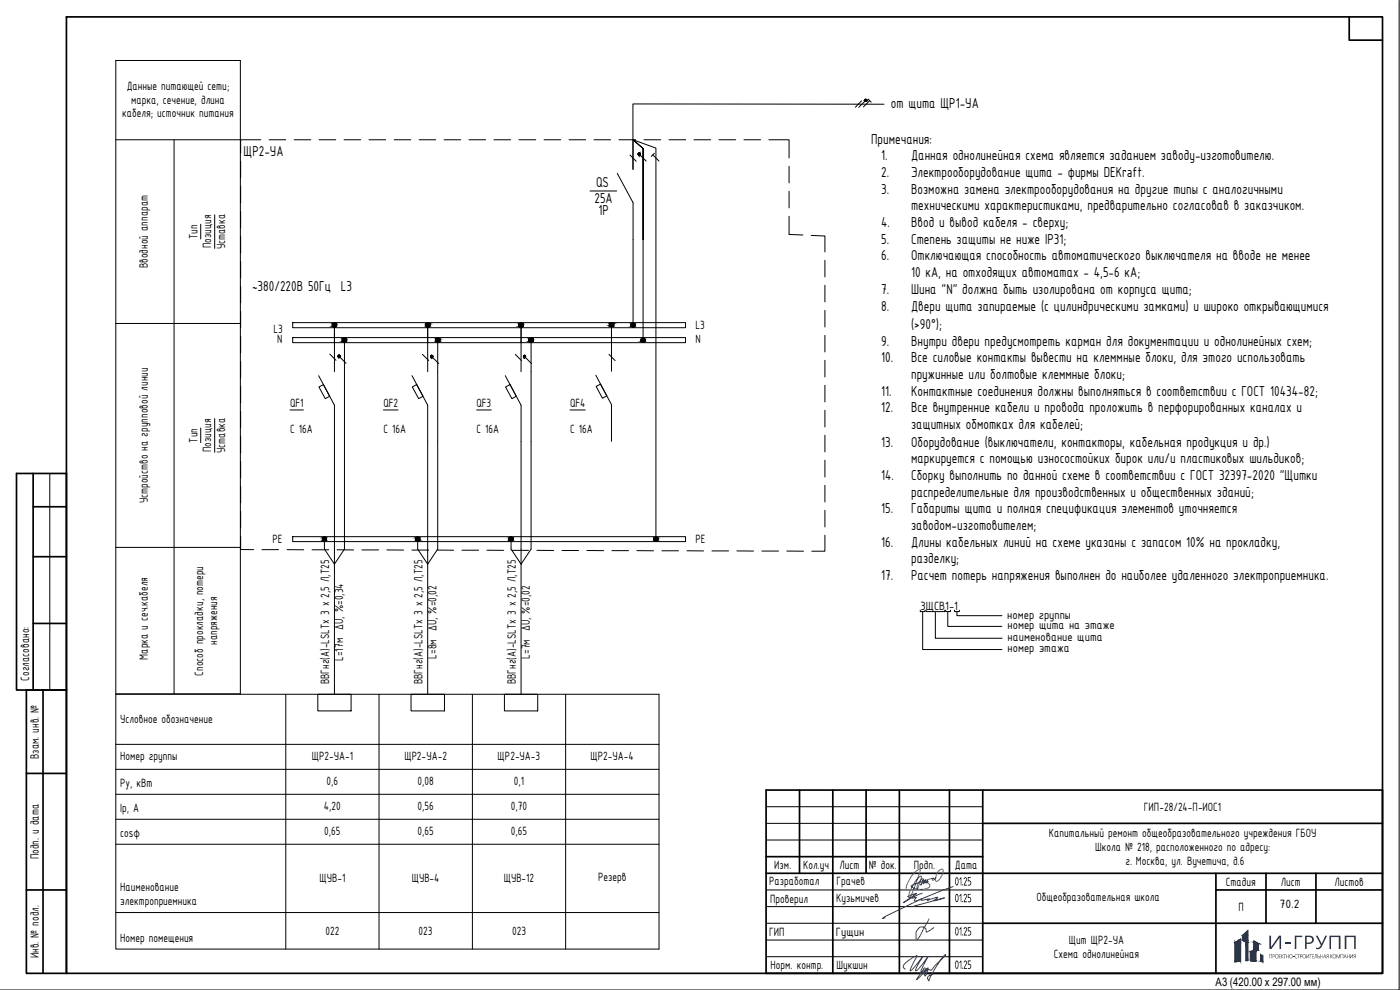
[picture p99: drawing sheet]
<svg xmlns="http://www.w3.org/2000/svg" width="420mm" height="297mm" viewBox="0 0 420 297" stroke-linecap="round" stroke-linejoin="round" font-family="sans-serif">
<defs><g id="words">
<text font-size="5.6" fill="#193153" x="388" y="284.7">ГРУПП</text>
<g font-size="4.7">
<text x="267.4" y="32.3">от щита ЩР1-УА</text>
<text x="73.1" y="46.9">ЩР2-УА</text>
<text x="261.5" y="43.1">Примечания:</text>
<text x="264.5" y="48.1">1.</text>
<text x="264.5" y="53.1">2.</text>
<text x="273.4" y="48.1">Данная однолинейная схема является заданием заводу-изготовителю.</text>
<text x="273.4" y="53.1">Электрооборудование щита - фирмы DEKraft.</text>
<text x="178.9" y="56.2">QS</text>
<text x="264.5" y="58.2">3.</text>
<text x="273.4" y="58.2">Возможна замена электрооборудования на другие типы с аналогичными</text>
<text x="178.4" y="60.8">25A</text>
<text x="179.6" y="64.5">1Р</text>
<text x="273.4" y="63.1">техническими характеристиками, предварительно согласовав в заказчиком.</text>
<text x="264.5" y="68.1">4.</text>
<text x="273.4" y="68.1">Ввод и вывод кабеля - сверху;</text>
<text x="264.5" y="73.1">5.</text>
<text x="273.4" y="73.1">Степень защиты не ниже IP31;</text>
<text x="264.5" y="78.1">6.</text>
<text x="273.4" y="78.1">Отключающая способность автоматического выключателя на вводе не менее</text>
<text x="273.4" y="83.1">10 кА, на отходящих автоматах - 4,5-6 кА;</text>
<text x="75.6" y="87.4">~380/220В 50Гц L3</text>
<text x="264.5" y="88.1">7.</text>
<text x="273.4" y="88.1">Шина &quot;N&quot; должна быть изолирована от корпуса щита;</text>
<text x="264.5" y="93.5">8.</text>
<text x="273.4" y="93.5">Двери щита запираемые (с цилиндрическими замками) и широко открывающимися</text>
<text x="273.4" y="98.7">(&gt;90°);</text>
<text x="264.5" y="103.7">9.</text>
<text x="273.4" y="103.7">Внутри двери предусмотреть карман для документации и однолинейных схем;</text>
<text x="264.5" y="108.7">10.</text>
<text x="273.4" y="108.7">Все силовые контакты вывести на клеммные блоки, для этого использовать</text>
<text x="273.4" y="113.7">пружинные или болтовые клеммные блоки;</text>
<text x="264.5" y="118.7">11.</text>
<text x="273.4" y="118.7">Контактные соединения должны выполняться в соответствии с ГОСТ 10434-82;</text>
<text x="264.5" y="123.7">12.</text>
<text x="273.4" y="123.7">Все внутренние кабели и провода проложить в перфорированных каналах и</text>
<text x="273.4" y="128.8">защитных обмотках для кабелей;</text>
<text x="264.5" y="134.1">13.</text>
<text x="273.4" y="134.1">Оборудование (выключатели, контакторы, кабельная продукция и др.)</text>
<text x="273.4" y="139.1">маркируется с помощью износостойких бирок или/и пластиковых шильдиков;</text>
<text x="264.5" y="144">14.</text>
<text x="273.4" y="144">Сборку выполнить по данной схеме в соответствии с ГОСТ 32397-2020 &quot;Щитки</text>
<text x="273.4" y="149">распределительные для производственных и общественных зданий;</text>
<text x="264.5" y="154">15.</text>
<text x="273.4" y="154">Габариты щита и полная спецификация элементов уточняется</text>
<text x="273.4" y="159">заводом-изготовителем;</text>
<text x="264.5" y="164.1">16.</text>
<text x="273.4" y="164.1">Длины кабельных линий на схеме указаны с запасом 10% на прокладку,</text>
<text x="273.4" y="169.1">разделку;</text>
<text x="264.5" y="174.1">17.</text>
<text x="273.4" y="174.1">Расчет потерь напряжения выполнен до наиболее удаленного электроприемника.</text>
</g>
<g font-size="3.9">
<text x="38" y="26.9">Данные питающей сети;</text>
<text x="36.7" y="35.2">кабеля; источник питания</text>
<text x="39.3" y="31.1">марка, сечение, длина</text>
<text x="59.3" y="71.7" transform="rotate(-90 59.3 71.7)">Тип</text>
<text x="63.4" y="74.5" transform="rotate(-90 63.4 74.5)">Позиция</text>
<text x="67.6" y="74.8" transform="rotate(-90 67.6 74.8)">Уставка</text>
<text x="44.4" y="80.5" transform="rotate(-90 44.4 80.5)">Вводной аппарат</text>
<text x="82" y="100.1">L3</text>
<text x="208.7" y="98.8">L3</text>
<text x="83.2" y="102.9">N</text>
<text x="208.7" y="102.9">N</text>
<text x="87" y="122">QF1</text>
<text x="115.1" y="122">QF2</text>
<text x="143" y="122">QF3</text>
<text x="171.1" y="122">QF4</text>
<text x="87" y="130">C 16A</text>
<text x="115.1" y="130">C 16A</text>
<text x="143" y="130">C 16A</text>
<text x="171.1" y="130">C 16A</text>
<text x="59.3" y="132.8" transform="rotate(-90 59.3 132.8)">Тип</text>
<text x="63.4" y="135.7" transform="rotate(-90 63.4 135.7)">Позиция</text>
<text x="67.6" y="136" transform="rotate(-90 67.6 136)">Уставка</text>
<text x="44.4" y="151" transform="rotate(-90 44.4 151)">Устройство на групповой линии</text>
<text x="81.8" y="163">PE</text>
<text x="208.7" y="163">PE</text>
<text x="276.3" y="183">3ЩСВ1-1</text>
<text x="302.3" y="185.6">номер группы</text>
<text x="302.4" y="188.8">номер щита на этаже</text>
<text x="44.4" y="197.9" transform="rotate(-90 44.4 197.9)">Марка и сеч.кабеля</text>
<text x="65.2" y="193.5" transform="rotate(-90 65.2 193.5)">напряжения</text>
<text x="131" y="197.6" transform="rotate(-90 131 197.6)">L=8м ∆U, %=0,02</text>
<text x="159" y="197.6" transform="rotate(-90 159 197.6)">L=7м ∆U, %=0,02</text>
<text x="302.4" y="192.2">наименование щита</text>
<text x="302.4" y="195.7">номер этажа</text>
<text x="61" y="202.7" transform="rotate(-90 61 202.7)">Способ прокладки, потери</text>
<text x="103" y="198.3" transform="rotate(-90 103 198.3)">L=17м ∆U, %=0,34</text>
<text x="8.7" y="204.2" transform="rotate(-90 8.7 204.2)">Согласовано:</text>
<text x="98.8" y="205.3" transform="rotate(-90 98.8 205.3)">ВВГнг(А)-LSLTx 3 x 2,5 Л,Т25</text>
<text x="126.8" y="205.3" transform="rotate(-90 126.8 205.3)">ВВГнг(А)-LSLTx 3 x 2,5 Л,Т25</text>
<text x="154.8" y="205.3" transform="rotate(-90 154.8 205.3)">ВВГнг(А)-LSLTx 3 x 2,5 Л,Т25</text>
<text x="36" y="217.1">Условное обозначение</text>
<text x="11.7" y="227.7" transform="rotate(-90 11.7 227.7)">Взам. инв. №</text>
<text x="36" y="228">Номер группы</text>
<text x="93.6" y="228.1">ЩР2-УА-1</text>
<text x="121.4" y="228.1">ЩР2-УА-2</text>
<text x="149.4" y="228.1">ЩР2-УА-3</text>
<text x="177.2" y="228.1">ЩР2-УА-4</text>
<text x="36" y="236.1">Py, кВт</text>
<text x="98" y="235.6">0,6</text>
<text x="125.3" y="235.6">0,08</text>
<text x="154.2" y="235.6">0,1</text>
<text x="36" y="243.6">Ip, А</text>
<text x="97.2" y="243.1">4,20</text>
<text x="125.3" y="243.1">0,56</text>
<text x="153.3" y="243.1">0,70</text>
<text x="343.3" y="243.4">ГИП-28/24-П-ИОС1</text>
<text x="36" y="251.1">cosφ</text>
<text x="97.3" y="250.6">0,65</text>
<text x="125.3" y="250.6">0,65</text>
<text x="153.3" y="250.6">0,65</text>
<text x="314.8" y="251.2">Капитальный ремонт общеобразовательного учреждения ГБОУ</text>
<text x="11.7" y="257.8" transform="rotate(-90 11.7 257.8)">Подп. и дата</text>
<text x="328.7" y="255.4">Школа № 218, расположенного по адресу:</text>
<text x="232.4" y="260.8">Изм.</text>
<text x="241" y="260.8">Кол.уч</text>
<text x="251.9" y="260.8">Лист</text>
<text x="260.7" y="260.8">№ док.</text>
<text x="274.2" y="260.8">Подп.</text>
<text x="286.5" y="260.6">Дата</text>
<text x="337.7" y="259.6">г. Москва, ул. Вучетича, д.6</text>
<text x="36" y="267.4">Наименование</text>
<text x="95.8" y="264.6">ЩУВ-1</text>
<text x="123.6" y="264.6">ЩУВ-4</text>
<text x="151.2" y="264.6">ЩУВ-12</text>
<text x="179.5" y="264.4">Резерв</text>
<text x="230.8" y="265.6">Разработал</text>
<text x="251.1" y="265.7">Грачев</text>
<text x="286.5" y="265.7">01.25</text>
<text x="367.9" y="265.8">Стадия</text>
<text x="384.4" y="265.8">Лист</text>
<text x="400.5" y="265.8">Листов</text>
<text x="36" y="271.6">электроприемника</text>
<text x="231.2" y="270.8">Проверил</text>
<text x="251" y="270.7">Кузьмичев</text>
<text x="286.5" y="270.7">01.25</text>
<text x="311" y="270.3">Общеобразовательная школа</text>
<text x="371.6" y="273.3">П</text>
<text x="384" y="272.4">70.2</text>
<text x="97.7" y="280.5">022</text>
<text x="125.6" y="280.5">023</text>
<text x="153.7" y="280.5">023</text>
<text x="230.8" y="280.9">ГИП</text>
<text x="250.9" y="280.7">Гущин</text>
<text x="286.5" y="280.7">01.25</text>
<text x="11.7" y="287.5" transform="rotate(-90 11.7 287.5)">Инв. № подл.</text>
<text x="36" y="282.5">Номер помещения</text>
<text x="316.3" y="287.5">Схема однолинейная</text>
<text x="320.8" y="283.3">Щит ЩР2-УА</text>
<text x="231.3" y="290.8">Норм. контр.</text>
<text x="251.1" y="290.6">Шукшин</text>
<text x="286.5" y="290.7">01.25</text>
</g>
<text font-size="3.5" x="364.8" y="295.8">A3 (420.00 х 297.00 мм)</text>
</g></defs>
<!-- layer: 0 -->
<g fill="none" stroke="#000" stroke-width=".3">
<path d="M34.8 18.1h37.3v190.1h-37.3zM419.9 .1v296.9h-419.9M258.6 30.3l-1.9 1.9M259.6 30.3l-1.9 1.9M260.6 29.7l.9 1M261 30.2l-1.9 1.9M265.3 31.3l-75.4-.1v19.6l.1-9M34.8 41.9h37.3M52.2 41.9v166.3M72.2 48.4v5M72.2 55.9v5M78.3 41.9h-6.1v4"/>
<path d="M80.8 41.9h5M88.3 41.9h5M95.8 41.9h5M103.3 41.9h4.9M110.7 41.9h5M118.3 41.9h5M125.8 41.9h5M133.3 41.9h5M140.8 41.9h5M148.3 41.9h4.9M155.7 41.9h5.1M163.3 41.9h5"/>
<path d="M170.8 41.9h5M177.1 57.3h8M178.3 41.9h5M185.3 52l4.7 8.8v36.8M185.8 41.9h5M189.1 46.5l1.8 1.9M190 41.9l6.8 2.5v117.3M192 46.5l1.9 1.8M193.3 41.9h5M195.9 46.5l1.9 1.8M196.4 46l-.9 .9M200.8 41.9h5"/>
<path d="M208.3 41.9h5M215.8 41.9h5M223.3 41.9h5M230.8 41.9h6v5.5M236.8 49.9v5M236.8 57.4v5M60.2 67.3v4.4M64.4 64.5v10M72.2 63.4v5M72.2 70.9v5M72.2 78.4v5M193 71.9v-27.3l-3-2.7 3 2.7v57.5"/>
<path d="M236.8 64.9v5.4l4.2 .2M243.5 70.6l4.1 .2v4.8M247.6 78.1v5M34.8 97.1h37.3M72.2 85.9v5M72.2 93.4v5M87.8 96.8h117.9v1.5h-117.9zM100.4 97.6v13.9M128.4 97.6v13.9M156.4 97.6v13.9M183.5 97.4v14M247.6 85.6v5"/>
<path d="M247.6 93.1v5M72.2 100.9v5M72.2 108.4v5M72.2 115.9v5M87.8 101.3h117.9v1.5h-117.9zM95.6 112.7l4.8 8.9v86.8M95.7 116.1l1.4-.7 1.8 3.5-1.3 .7zM99 106.2l1.8 1.9M102 107.1l1.8 1.9M103.4 102.1v62.6l-3 4.6-3-4.6v-3M123.7 112.7l4.7 8.9v86.8M123.7 116.1l1.4-.7 1.9 3.5-1.4 .7z"/>
<path d="M126.8 106.3l1.9 1.9M129.8 107.2l1.9 1.9M131.4 102.1v62.6l-3 4.6-3.1-4.6v-3M151.6 112.7l4.8 8.9v86.8M151.7 116.1l1.4-.7 1.8 3.5-1.3 .7zM154.6 106.3l1.9 1.9M157.6 107.2l1.9 1.9M159.4 102.1v62.6l-3 4.6-3-4.6v-3M178.8 112.6l4.7 8.8v11M178.9 115.9l1.3-.6 1.9 3.5-1.3 .7zM182.8 106.3l1.8 1.9M247.6 100.6v5"/>
<path d="M247.6 108.1v5M247.6 115.6v5M60.2 128.4v4.4M64.4 125.6v10.1M72.2 123.4v5M72.2 130.9v5M72.2 138.4v5M87 123h4.1M115.1 123h4.4M143 123h4.4M171.1 123h4.5M247.6 123.1v5"/>
<path d="M247.6 130.6v5M247.6 138.1v5M14.9 142.1v64.9M72.2 145.9v5M72.2 153.4v5M247.6 145.6v5M247.6 153.1v5M34.8 164.2h37.3M72.2 160.9v4h3.9M78.6 164.9h5M86.1 164.9l5 .1M87.8 161h117.9v1.5h-117.9z"/>
<path d="M93.6 165h5M101.1 165h5M108.6 165h5M116.1 165h5M123.6 165h5.1M131.1 165l5 .1M138.6 165.1h5M146.1 165.1h5M153.6 165.1h5M161.1 165.1l5.1 .1M168.7 165.2h5M176.1 165.2h5"/>
<path d="M183.6 165.2h5M191.1 165.2l5 .1M198.6 165.3h5M206.2 165.3h5M213.7 165.3h5M221.1 165.3h5M228.6 165.3h5M236.1 165.3l5 .1M247.6 160.6v4.8h-4M276.2 183.1v.4h1.4v-.4M276.9 183.5v11.4h23.8M278 183.1v.4h5.5v-.4"/>
<path d="M283.8 183.1v.4h1.4v-.4M284.4 183.5v4.4h16.3M286.5 183.1v.4h1.4v-.4M34.8 208.3h163v76.5h-163zM85.8 208.3v76.5M95.4 208.3h10v5h-10zM113.7 208.3v76.5M123.4 208.3h10v5h-10zM141.8 208.3v76.5M151.4 208.3h10v5h-10zM169.8 208.3v76.5M34.8 223.3h163"/>
<path d="M34.8 230.8h163M34.8 238.3h163M34.8 245.8h163M34.8 253.3h163M229.9 242h65M229.9 247h65M229.9 252h65M34.8 273.8h163M229.9 267h65M229.9 272h65M229.9 277h65M229.9 282.1h65"/>
<path d="M229.9 287h65"/>
<circle cx="259.8" cy="30.1" r=".32"/>
<circle cx="191.8" cy="46.2" r=".32"/>
<circle cx="100.4" cy="97.5" r=".61"/>
<circle cx="128.4" cy="97.5" r=".61"/>
<circle cx="156.4" cy="97.5" r=".61"/>
<circle cx="183.5" cy="97.4" r=".61"/>
<circle cx="190" cy="97.5" r=".61"/>
<circle cx="101.8" cy="106.9" r=".32"/>
<circle cx="103.4" cy="102" r=".61"/>
<circle cx="129.6" cy="107" r=".32"/>
<circle cx="131.4" cy="102" r=".61"/>
<circle cx="157.4" cy="107" r=".32"/>
<circle cx="159.4" cy="102" r=".61"/>
<circle cx="193" cy="102" r=".61"/>
<circle cx="97.4" cy="161.7" r=".61"/>
<circle cx="125.4" cy="161.7" r=".61"/>
<circle cx="153.4" cy="161.7" r=".61"/>
<circle cx="196.9" cy="161.7" r=".61"/>
</g>
<g fill="#000" stroke="#000" stroke-width=".3">
<path d="M259.7 29.8h.2zM259.7 30.4h.2zM191.5 46.2v.1zM192.1 46.2v.1zM101.5 106.8v.2zM102.1 106.8v.2zM129.2 106.9v.2zM129.8 106.9v.2zM157.1 106.9v.2zM157.7 106.9v.2z"/>
<path d="M259.7 29.8h.3zM259.7 29.8h.3z"/>
<path d="M259.7 29.8l.3 .1zM259.7 29.8l.3 .1z"/>
<path d="M259.7 30.4h.3zM259.7 30.4h.2z"/>
<path d="M259.6 29.9h.5zM259.6 29.9h.5z"/>
<path d="M259.6 30.4h.4zM259.6 30.4h.4z"/>
<path d="M259.6 29.9l.5 .1zM259.6 29.9l.5 .1z"/>
<path d="M259.6 30.3h.5zM259.6 30.3l.4 .1z"/>
<path d="M259.5 30h.6zM259.5 30h.6z"/>
<path d="M259.5 30h.6zM259.5 30h.6z"/>
<path d="M259.5 30l.6 .1zM259.5 30l.6 .1z"/>
<path d="M259.5 30.2h.6zM259.5 30.2h.6z"/>
<path d="M259.5 30.2l.6 .1zM259.5 30.2l.6 .1z"/>
<path d="M259.5 30.3h.6zM259.5 30.3h.6z"/>
<path d="M259.5 30.1h.6zM259.5 30.1l.6 .1z"/>
<path d="M191.5 46.2v.1zM191.6 46.1v.3z"/>
<path d="M191.6 46.1v.3zM191.6 46.1v.4z"/>
<path d="M191.6 46v.5zM191.6 46v.5z"/>
<path d="M191.6 46v.5zM191.7 46v.5z"/>
<path d="M191.7 46v.5zM191.7 46v.6z"/>
<path d="M191.7 46v.6zM191.8 46l-.1 .6z"/>
<path d="M191.8 46v.6zM191.8 46v.6z"/>
<path d="M191.8 46v.6zM191.9 46l-.1 .6z"/>
<path d="M191.9 46v.6zM191.9 46v.6z"/>
<path d="M191.9 46v.6zM192 46l-.1 .6z"/>
<path d="M192 46v.5zM192 46v.5z"/>
<path d="M192 46v.5zM192.1 46.1l-.1 .4z"/>
<path d="M192.1 46.1v.4zM192.1 46.1v.4z"/>
<path d="M192.1 46.1v.3zM192.1 46.2v.2z"/>
<path d="M100.3 97h.2zM100.2 97h.3z"/>
<path d="M100.3 97h.2zM100.2 97h.3z"/>
<path d="M100.2 97h.4zM100.1 97h.5z"/>
<path d="M100.2 98.2h.3zM100.2 98.2h.2z"/>
<path d="M100.2 97h.4zM100.1 97h.5z"/>
<path d="M100.2 98.2h.3zM100.2 98.2h.2z"/>
<path d="M100.1 97l.6 .1zM100.1 97l.6 .1z"/>
<path d="M100.1 98.1h.5zM100.1 98.1l.4 .1z"/>
<path d="M100.1 97l.6 .1zM100.1 97l.6 .1z"/>
<path d="M100.1 98.1h.5zM100.1 98.1l.4 .1z"/>
<path d="M100 97.1h.8zM99.9 97.1h.9z"/>
<path d="M100 98h.7zM100 98l.6 .1z"/>
<path d="M100 97.1h.8zM99.9 97.1h.9z"/>
<path d="M100 98h.7zM100 98l.6 .1z"/>
<path d="M99.9 97.1l1 .1zM99.9 97.1l1 .1z"/>
<path d="M99.9 97.9h.9zM99.9 97.9l.8 .1z"/>
<path d="M99.9 97.1l1 .1zM99.9 97.1l1 .1z"/>
<path d="M99.9 97.9h.9zM99.9 97.9l.8 .1z"/>
<path d="M99.9 97.2l1 .2zM99.9 97.2l1 .2z"/>
<path d="M99.9 97.9h1zM99.9 97.9h.9z"/>
<path d="M99.9 97.2l1 .2zM99.9 97.2l1 .2z"/>
<path d="M99.9 97.9h1zM99.9 97.9h.9z"/>
<path d="M99.8 97.4h1.2zM99.8 97.4h1.2z"/>
<path d="M99.8 97.8h1.1zM99.8 97.8l1.1 .1z"/>
<path d="M99.8 97.4h1.2zM99.8 97.4h1.2z"/>
<path d="M99.8 97.8h1.1zM99.8 97.8l1.1 .1z"/>
<path d="M99.8 97.4l1.2 .2zM99.8 97.4l1.2 .2z"/>
<path d="M99.8 97.6l1.2 .1zM99.8 97.6l1.2 .1z"/>
<path d="M99.8 97.7h1.2zM99.8 97.7l1.1 .1z"/>
<path d="M99.8 97.4l1.2 .2zM99.8 97.4l1.2 .2z"/>
<path d="M99.8 97.6l1.2 .1zM99.8 97.6l1.2 .1z"/>
<path d="M99.8 97.7h1.2zM99.8 97.7l1.1 .1z"/>
<path d="M128.3 97h.2zM128.2 97h.3z"/>
<path d="M128.3 97h.2zM128.2 97h.3z"/>
<path d="M128.2 97h.5zM128.1 97h.6z"/>
<path d="M128.2 98.2h.3zM128.2 98.2h.2z"/>
<path d="M128.2 97h.5zM128.1 97h.6z"/>
<path d="M128.2 98.2h.3zM128.2 98.2h.2z"/>
<path d="M128.1 97l.6 .1zM128.1 97l.6 .1z"/>
<path d="M128.1 98.1h.6zM128.1 98.1l.4 .1z"/>
<path d="M128.1 97l.6 .1zM128.1 97l.6 .1z"/>
<path d="M128.1 98.1h.6zM128.1 98.1l.4 .1z"/>
<path d="M128 97.1h.8zM127.9 97.1h.9z"/>
<path d="M128 98h.7zM128 98l.7 .1z"/>
<path d="M128 97.1h.8zM127.9 97.1h.9z"/>
<path d="M128 98h.7zM128 98l.7 .1z"/>
<path d="M127.9 97.1l1 .1zM127.9 97.1l1 .1z"/>
<path d="M127.9 97.9h.9zM127.9 97.9l.8 .1z"/>
<path d="M127.9 97.1l1 .1zM127.9 97.1l1 .1z"/>
<path d="M127.9 97.9h.9zM127.9 97.9l.8 .1z"/>
<path d="M127.8 97.2l1.1 .2zM127.8 97.2l1.1 .2z"/>
<path d="M127.8 97.9h1.1zM127.8 97.9h1z"/>
<path d="M127.8 97.2l1.1 .2zM127.8 97.2l1.1 .2z"/>
<path d="M127.8 97.9h1.1zM127.8 97.9h1z"/>
<path d="M127.8 97.4h1.1zM127.8 97.4h1.1z"/>
<path d="M127.8 97.8h1.1zM127.8 97.8l1.1 .1z"/>
<path d="M127.8 97.4h1.1zM127.8 97.4h1.1z"/>
<path d="M127.8 97.8h1.1zM127.8 97.8l1.1 .1z"/>
<path d="M127.8 97.4l1.1 .2zM127.8 97.4l1.1 .2z"/>
<path d="M127.8 97.6l1.1 .1zM127.8 97.6l1.1 .1z"/>
<path d="M127.8 97.7h1.1zM127.8 97.7l1.1 .1z"/>
<path d="M127.8 97.4l1.1 .2zM127.8 97.4l1.1 .2z"/>
<path d="M127.8 97.6l1.1 .1zM127.8 97.6l1.1 .1z"/>
<path d="M127.8 97.7h1.1zM127.8 97.7l1.1 .1z"/>
<path d="M156.3 97h.2zM156.2 97h.3z"/>
<path d="M156.3 97h.2zM156.2 97h.3z"/>
<path d="M156.2 97h.4zM156.1 97h.5z"/>
<path d="M156.2 98.2h.3zM156.2 98.2h.2z"/>
<path d="M156.2 97h.4zM156.1 97h.5z"/>
<path d="M156.2 98.2h.3zM156.2 98.2h.2z"/>
<path d="M156.1 97l.6 .1zM156.1 97l.6 .1z"/>
<path d="M156.1 98.1h.5zM156.1 98.1l.4 .1z"/>
<path d="M156.1 97l.6 .1zM156.1 97l.6 .1z"/>
<path d="M156.1 98.1h.5zM156.1 98.1l.4 .1z"/>
<path d="M156 97.1h.8zM155.9 97.1h.9z"/>
<path d="M156 98h.7zM156 98l.6 .1z"/>
<path d="M156 97.1h.8zM155.9 97.1h.9z"/>
<path d="M156 98h.7zM156 98l.6 .1z"/>
<path d="M155.9 97.1l1 .1zM155.9 97.1l1 .1z"/>
<path d="M155.9 97.9h.9zM155.9 97.9l.8 .1z"/>
<path d="M155.9 97.1l1 .1zM155.9 97.1l1 .1z"/>
<path d="M155.9 97.9h.9zM155.9 97.9l.8 .1z"/>
<path d="M155.9 97.2l1 .2zM155.9 97.2l1 .2z"/>
<path d="M155.9 97.9h1zM155.9 97.9h.9z"/>
<path d="M155.9 97.2l1 .2zM155.9 97.2l1 .2z"/>
<path d="M155.9 97.9h1zM155.9 97.9h.9z"/>
<path d="M155.8 97.4h1.2zM155.8 97.4h1.2z"/>
<path d="M155.8 97.8h1.1zM155.8 97.8l1.1 .1z"/>
<path d="M155.8 97.4h1.2zM155.8 97.4h1.2z"/>
<path d="M155.8 97.8h1.1zM155.8 97.8l1.1 .1z"/>
<path d="M155.8 97.4l1.2 .2zM155.8 97.4l1.2 .2z"/>
<path d="M155.8 97.6l1.2 .1zM155.8 97.6l1.2 .1z"/>
<path d="M155.8 97.7h1.2zM155.8 97.7l1.1 .1z"/>
<path d="M155.8 97.4l1.2 .2zM155.8 97.4l1.2 .2z"/>
<path d="M155.8 97.6l1.2 .1zM155.8 97.6l1.2 .1z"/>
<path d="M155.8 97.7h1.2zM155.8 97.7l1.1 .1z"/>
<path d="M183.5 96.8h.2zM183.4 96.8h.3z"/>
<path d="M183.5 96.8h.2zM183.4 96.8h.3z"/>
<path d="M183.4 96.8l.4 .1zM183.3 96.9h.5z"/>
<path d="M183.4 98h.3zM183.4 98h.2z"/>
<path d="M183.4 96.8l.4 .1zM183.3 96.9h.5z"/>
<path d="M183.4 98h.3zM183.4 98h.2z"/>
<path d="M183.3 96.9h.6zM183.2 96.9h.7z"/>
<path d="M183.3 97.9h.5zM183.3 97.9l.4 .1z"/>
<path d="M183.3 96.9h.6zM183.2 96.9h.7z"/>
<path d="M183.3 97.9h.5zM183.3 97.9l.4 .1z"/>
<path d="M183.2 96.9l.8 .1zM183.2 96.9l.8 .1z"/>
<path d="M183.2 97.9h.7zM183.2 97.9h.6z"/>
<path d="M183.2 96.9l.8 .1zM183.2 96.9l.8 .1z"/>
<path d="M183.2 97.9h.7zM183.2 97.9h.6z"/>
<path d="M183.1 97l1 .1zM183.1 97l1 .1z"/>
<path d="M183.1 97.8h.9zM183.1 97.8l.8 .1z"/>
<path d="M183.1 97l1 .1zM183.1 97l1 .1z"/>
<path d="M183.1 97.8h.9zM183.1 97.8l.8 .1z"/>
<path d="M183 97.1l1.1 .1zM183 97.1l1.1 .1z"/>
<path d="M183 97.7h1.1zM183 97.7l1 .1z"/>
<path d="M183 97.1l1.1 .1zM183 97.1l1.1 .1z"/>
<path d="M183 97.7h1.1zM183 97.7l1 .1z"/>
<path d="M183 97.2l1.1 .1zM183 97.2l1.1 .1z"/>
<path d="M183 97.3l1.1 .1zM183 97.3l1.1 .1z"/>
<path d="M183 97.5l1.1 .1zM183 97.5l1.1 .1z"/>
<path d="M183 97.6h1.1zM183 97.6l1.1 .1z"/>
<path d="M183 97.2l1.1 .1zM183 97.2l1.1 .1z"/>
<path d="M183 97.3l1.1 .1zM183 97.3l1.1 .1z"/>
<path d="M183 97.5l1.1 .1zM183 97.5l1.1 .1z"/>
<path d="M183 97.6h1.1zM183 97.6l1.1 .1z"/>
<path d="M182.9 97.4h1.2zM182.9 97.4l1.2 .1z"/>
<path d="M182.9 97.4h1.2zM182.9 97.4l1.2 .1z"/>
<path d="M189.9 97h.3zM189.8 97h.4z"/>
<path d="M189.8 97h.4zM189.7 97h.5z"/>
<path d="M189.8 98.1h.4zM189.8 98.1l.2 .1z"/>
<path d="M189.7 97l.6 .1zM189.6 97.1h.7z"/>
<path d="M189.7 98.1h.5zM189.7 98.1h.5z"/>
<path d="M189.6 97.1h.8zM189.6 97.1h.8z"/>
<path d="M189.6 98h.7zM189.6 98l.6 .1z"/>
<path d="M189.5 97.1l1 .1zM189.5 97.1l1 .1z"/>
<path d="M189.5 97.9h.9zM189.5 97.9l.8 .1z"/>
<path d="M189.5 97.2l1 .2zM189.5 97.2l1 .2z"/>
<path d="M189.5 97.9h1zM189.5 97.9h.9z"/>
<path d="M189.4 97.4h1.2zM189.4 97.4h1.2z"/>
<path d="M189.4 97.8h1.1zM189.4 97.8l1.1 .1z"/>
<path d="M189.4 97.4l1.2 .2zM189.4 97.4l1.2 .2z"/>
<path d="M189.4 97.6h1.2zM189.4 97.6h1.2z"/>
<path d="M189.4 97.6h1.2zM189.4 97.6l1.1 .2z"/>
<path d="M101.5 106.8v.2zM101.5 106.8v.2z"/>
<path d="M101.5 106.8v.2zM101.5 106.8v.3z"/>
<path d="M101.6 106.7l-.1 .4zM101.6 106.7v.5z"/>
<path d="M101.6 106.7v.5zM101.6 106.7v.5z"/>
<path d="M101.6 106.7v.5zM101.6 106.6v.6z"/>
<path d="M101.6 106.6v.6zM101.7 106.6l-.1 .6z"/>
<path d="M101.7 106.6v.6zM101.8 106.6v.7z"/>
<path d="M101.8 106.6v.7zM101.8 106.6v.7z"/>
<path d="M101.8 106.6v.6zM101.9 106.6l-.1 .6z"/>
<path d="M101.9 106.6v.6zM101.9 106.7v.5z"/>
<path d="M101.9 106.7v.5zM102 106.7l-.1 .5z"/>
<path d="M102 106.7v.5zM102 106.8v.4z"/>
<path d="M102 106.8v.3zM102 106.8v.3z"/>
<path d="M102 106.8v.2zM102.1 106.8l-.1 .2z"/>
<path d="M103.3 101.5h.2zM103.2 101.5h.3z"/>
<path d="M103.3 101.5h.2zM103.2 101.5h.3z"/>
<path d="M103.2 101.5h.4zM103.1 101.5h.5z"/>
<path d="M103.2 102.6h.3zM103.2 102.6h.2z"/>
<path d="M103.2 101.5h.4zM103.1 101.5h.5z"/>
<path d="M103.2 102.6h.3zM103.2 102.6h.2z"/>
<path d="M103.1 101.5l.6 .1zM103 101.6h.7z"/>
<path d="M103.1 102.6h.5zM103.1 102.6h.4z"/>
<path d="M103.1 101.5l.6 .1zM103 101.6h.7z"/>
<path d="M103.1 102.6h.5zM103.1 102.6h.4z"/>
<path d="M103 101.6l.8 .1zM103 101.6l.8 .1z"/>
<path d="M103 102.6h.7zM103 102.6h.6z"/>
<path d="M103 101.6l.8 .1zM103 101.6l.8 .1z"/>
<path d="M103 102.6h.7zM103 102.6h.6z"/>
<path d="M102.9 101.7l1 .1zM102.9 101.7l1 .1z"/>
<path d="M102.9 102.5h.9zM102.9 102.5l.8 .1z"/>
<path d="M102.9 101.7l1 .1zM102.9 101.7l1 .1z"/>
<path d="M102.9 102.5h.9zM102.9 102.5l.8 .1z"/>
<path d="M102.9 101.8h1zM102.9 101.8h1z"/>
<path d="M102.9 102.4h1zM102.9 102.4l.9 .1z"/>
<path d="M102.9 101.8h1zM102.9 101.8h1z"/>
<path d="M102.9 102.4h1zM102.9 102.4l.9 .1z"/>
<path d="M102.8 101.8l1.2 .2zM102.8 101.8l1.2 .2z"/>
<path d="M102.8 102.3h1.1zM102.8 102.3l1.1 .1z"/>
<path d="M102.8 101.8l1.2 .2zM102.8 101.8l1.2 .2z"/>
<path d="M102.8 102.3h1.1zM102.8 102.3l1.1 .1z"/>
<path d="M102.8 102l1.2 .1zM102.8 102l1.2 .1z"/>
<path d="M102.7 102.1l1.3 .1zM102.7 102.1l1.3 .1z"/>
<path d="M102.8 102.2h1.2zM102.8 102.2l1.1 .1z"/>
<path d="M102.8 102l1.2 .1zM102.8 102l1.2 .1z"/>
<path d="M102.7 102.1l1.3 .1zM102.7 102.1l1.3 .1z"/>
<path d="M102.8 102.2h1.2zM102.8 102.2l1.1 .1z"/>
<path d="M129.3 106.9l-.1 .2zM129.3 106.9v.3z"/>
<path d="M129.3 106.9v.3zM129.3 106.8v.4z"/>
<path d="M129.3 106.8v.4zM129.4 106.8v.5z"/>
<path d="M129.4 106.8v.5zM129.4 106.8v.5z"/>
<path d="M129.5 106.7l-.1 .6zM129.5 106.7v.6z"/>
<path d="M129.5 106.7v.6zM129.5 106.7v.6z"/>
<path d="M129.5 106.7v.6zM129.5 106.7v.6z"/>
<path d="M129.5 106.7v.6zM129.6 106.7l-.1 .6z"/>
<path d="M129.6 106.7v.6zM129.7 106.7l-.1 .6z"/>
<path d="M129.7 106.7v.6zM129.7 106.8v.5z"/>
<path d="M129.7 106.8v.5zM129.8 106.8l-.1 .5z"/>
<path d="M129.8 106.8v.5zM129.8 106.8v.5z"/>
<path d="M129.8 106.8v.4zM129.8 106.9v.3z"/>
<path d="M129.8 106.9v.3zM129.8 106.9v.3z"/>
<path d="M131.3 101.5h.2zM131.2 101.5h.3z"/>
<path d="M131.3 101.5h.2zM131.2 101.5h.3z"/>
<path d="M131.2 101.5h.4zM131.1 101.5h.5z"/>
<path d="M131.2 102.6h.3zM131.2 102.6h.2z"/>
<path d="M131.2 101.5h.4zM131.1 101.5h.5z"/>
<path d="M131.2 102.6h.3zM131.2 102.6h.2z"/>
<path d="M131.1 101.5l.6 .1zM131 101.6h.7z"/>
<path d="M131.1 102.6h.5zM131.1 102.6h.4z"/>
<path d="M131.1 101.5l.6 .1zM131 101.6h.7z"/>
<path d="M131.1 102.6h.5zM131.1 102.6h.4z"/>
<path d="M131 101.6l.8 .1zM131 101.6l.8 .1z"/>
<path d="M131 102.6h.7zM131 102.6h.6z"/>
<path d="M131 101.6l.8 .1zM131 101.6l.8 .1z"/>
<path d="M131 102.6h.7zM131 102.6h.6z"/>
<path d="M130.9 101.7l1 .1zM130.9 101.8h1z"/>
<path d="M130.9 102.5h.9zM130.9 102.5l.8 .1z"/>
<path d="M130.9 101.7l1 .1zM130.9 101.8h1z"/>
<path d="M130.9 102.5h.9zM130.9 102.5l.8 .1z"/>
<path d="M130.9 101.8h1zM130.9 101.8h1z"/>
<path d="M130.9 102.4h1zM130.9 102.4l.9 .1z"/>
<path d="M130.9 101.8h1zM130.9 101.8h1z"/>
<path d="M130.9 102.4h1zM130.9 102.4l.9 .1z"/>
<path d="M130.8 101.8l1.2 .2zM130.8 101.8l1.2 .2z"/>
<path d="M130.8 102.3h1.1zM130.8 102.3l1.1 .1z"/>
<path d="M130.8 101.8l1.2 .2zM130.8 101.8l1.2 .2z"/>
<path d="M130.8 102.3h1.1zM130.8 102.3l1.1 .1z"/>
<path d="M130.8 102l1.2 .1zM130.8 102l1.2 .1z"/>
<path d="M130.8 102.1l1.2 .1zM130.8 102.1l1.2 .1z"/>
<path d="M130.8 102.2h1.2zM130.8 102.2l1.1 .1z"/>
<path d="M130.8 102l1.2 .1zM130.8 102l1.2 .1z"/>
<path d="M130.8 102.1l1.2 .1zM130.8 102.1l1.2 .1z"/>
<path d="M130.8 102.2h1.2zM130.8 102.2l1.1 .1z"/>
<path d="M157.1 106.9v.2zM157.1 106.9v.3z"/>
<path d="M157.1 106.9v.3zM157.2 106.8v.4z"/>
<path d="M157.2 106.8v.4zM157.2 106.8v.5z"/>
<path d="M157.2 106.8v.5zM157.3 106.8l-.1 .5z"/>
<path d="M157.3 106.8v.5zM157.3 106.7v.6z"/>
<path d="M157.3 106.7v.6zM157.4 106.7l-.1 .6z"/>
<path d="M157.4 106.7v.6zM157.4 106.7v.6z"/>
<path d="M157.4 106.7v.6zM157.5 106.7l-.1 .6z"/>
<path d="M157.5 106.7v.6zM157.5 106.7v.6z"/>
<path d="M157.5 106.7v.6zM157.6 106.8l-.1 .5z"/>
<path d="M157.6 106.8v.5zM157.6 106.8v.5z"/>
<path d="M157.6 106.8v.5zM157.6 106.8v.5z"/>
<path d="M157.6 106.8v.4zM157.7 106.9l-.1 .3z"/>
<path d="M157.7 106.9v.3zM157.7 106.9v.3z"/>
<path d="M159.3 101.5h.3zM159.2 101.5h.4z"/>
<path d="M159.3 101.5h.3zM159.2 101.5h.4z"/>
<path d="M159.2 101.5h.4zM159.1 101.5h.5z"/>
<path d="M159.2 102.6h.4zM159.2 102.6h.2z"/>
<path d="M159.2 101.5h.4zM159.1 101.5h.5z"/>
<path d="M159.2 102.6h.4zM159.2 102.6h.2z"/>
<path d="M159.1 101.5l.6 .1zM159 101.6h.7z"/>
<path d="M159.1 102.6h.5zM159.1 102.6h.5z"/>
<path d="M159.1 101.5l.6 .1zM159 101.6h.7z"/>
<path d="M159.1 102.6h.5zM159.1 102.6h.5z"/>
<path d="M159 101.6l.8 .1zM159 101.6l.8 .1z"/>
<path d="M159 102.6h.7zM159 102.6h.6z"/>
<path d="M159 101.6l.8 .1zM159 101.6l.8 .1z"/>
<path d="M159 102.6h.7zM159 102.6h.6z"/>
<path d="M158.9 101.7l1 .1zM158.9 101.7l1 .1z"/>
<path d="M158.9 102.5h.9zM158.9 102.5l.8 .1z"/>
<path d="M158.9 101.7l1 .1zM158.9 101.7l1 .1z"/>
<path d="M158.9 102.5h.9zM158.9 102.5l.8 .1z"/>
<path d="M158.9 101.8h1zM158.9 101.8h1z"/>
<path d="M158.9 102.4h1zM158.9 102.4l.9 .1z"/>
<path d="M158.9 101.8h1zM158.9 101.8h1z"/>
<path d="M158.9 102.4h1zM158.9 102.4l.9 .1z"/>
<path d="M158.8 101.8l1.2 .2zM158.8 101.8l1.2 .2z"/>
<path d="M158.8 102.3h1.1zM158.8 102.3l1.1 .1z"/>
<path d="M158.8 101.8l1.2 .2zM158.8 101.8l1.2 .2z"/>
<path d="M158.8 102.3h1.1zM158.8 102.3l1.1 .1z"/>
<path d="M158.8 102l1.2 .1zM158.8 102l1.2 .1z"/>
<path d="M158.7 102.1l1.3 .1zM158.7 102.1l1.3 .1z"/>
<path d="M158.8 102.2h1.2zM158.8 102.2l1.1 .1z"/>
<path d="M158.8 102l1.2 .1zM158.8 102l1.2 .1z"/>
<path d="M158.7 102.1l1.3 .1zM158.7 102.1l1.3 .1z"/>
<path d="M158.8 102.2h1.2zM158.8 102.2l1.1 .1z"/>
<path d="M192.9 101.5h.2zM192.8 101.5h.3z"/>
<path d="M192.8 101.5h.5zM192.7 101.5h.6z"/>
<path d="M192.8 102.6h.3zM192.8 102.6h.2z"/>
<path d="M192.7 101.5l.6 .1zM192.7 101.5l.6 .1z"/>
<path d="M192.7 102.6h.6zM192.7 102.6h.4z"/>
<path d="M192.6 101.6l.8 .1zM192.6 101.6l.8 .1z"/>
<path d="M192.6 102.5h.7zM192.6 102.5l.7 .1z"/>
<path d="M192.5 101.7l1 .1zM192.5 101.7l1 .1z"/>
<path d="M192.5 102.5h.9zM192.5 102.5h.8z"/>
<path d="M192.4 101.8h1.1zM192.4 101.8h1.1z"/>
<path d="M192.4 102.4h1.1zM192.4 102.4l1 .1z"/>
<path d="M192.4 101.8l1.1 .2zM192.4 101.8l1.1 .2z"/>
<path d="M192.4 102l1.2 .1zM192.4 102l1.2 .1z"/>
<path d="M192.4 102.2l1.1 .1zM192.4 102.2l1.1 .1z"/>
<path d="M192.4 102.3h1.1zM192.4 102.3l1.1 .1z"/>
<path d="M192.4 102.1h1.2zM192.4 102.1l1.1 .1z"/>
<path d="M96.8 161.7h1.2zM96.8 161.7h1.2z"/>
<path d="M96.8 161.7h1.2zM96.8 161.9l1.2-.2z"/>
<path d="M96.8 161.9h1.2zM96.8 162l1.2-.1z"/>
<path d="M96.8 161.5h1.1zM96.8 161.7h1.2z"/>
<path d="M96.8 162h1.1zM96.9 162.1l1-.1z"/>
<path d="M96.9 161.4h1zM96.8 161.5h1.1z"/>
<path d="M96.9 162.1h1zM96.9 162.2l1-.1z"/>
<path d="M96.9 161.4h.9zM96.9 161.4h1z"/>
<path d="M96.9 162.2h.9zM97 162.2h.8z"/>
<path d="M97 161.3h.7zM96.9 161.4h.9z"/>
<path d="M97 162.2h.7zM97.1 162.3l.6-.1z"/>
<path d="M97 161.3l.6-.1zM97 161.3h.7z"/>
<path d="M97.1 162.3h.5zM97.2 162.3h.4z"/>
<path d="M97.1 161.2h.4zM97.1 161.2h.5z"/>
<path d="M97.2 162.3h.3zM97.3 162.4l.2-.1z"/>
<path d="M97.2 161.2l.2-.1zM97.2 161.2h.3z"/>
<path d="M124.8 161.7h1.1zM124.8 161.7h1.2z"/>
<path d="M124.8 161.7h1.2zM124.8 161.9l1.2-.2z"/>
<path d="M124.8 161.9h1.1zM124.8 162l1.1-.1z"/>
<path d="M124.8 161.5h1.1zM124.8 161.7l1.1-.2z"/>
<path d="M124.8 162h1.1zM124.8 162.1l1.1-.1z"/>
<path d="M124.8 161.4h1.1zM124.8 161.5h1.1z"/>
<path d="M124.8 162.1h1.1zM124.9 162.2l1-.1z"/>
<path d="M124.9 161.4h.9zM124.8 161.4h1.1z"/>
<path d="M124.9 162.2h.9zM125 162.2h.8z"/>
<path d="M125 161.3h.7zM124.9 161.4h.9z"/>
<path d="M125 162.2h.7zM125.1 162.3l.6-.1z"/>
<path d="M125 161.3l.6-.1zM125 161.3h.7z"/>
<path d="M125.1 162.3h.5zM125.2 162.3h.4z"/>
<path d="M125.1 161.2h.4zM125.1 161.2h.5z"/>
<path d="M125.2 162.3h.3zM125.3 162.4l.2-.1z"/>
<path d="M125.2 161.2l.2-.1zM125.2 161.2h.3z"/>
<path d="M152.8 161.7h1.2zM152.8 161.7h1.2z"/>
<path d="M152.8 161.7h1.2zM152.8 161.9l1.2-.2z"/>
<path d="M152.8 161.9h1.2zM152.8 162l1.2-.1z"/>
<path d="M152.8 161.5h1.1zM152.8 161.7h1.2z"/>
<path d="M152.8 162h1.1zM152.9 162.1l1-.1z"/>
<path d="M152.9 161.4h1zM152.8 161.5h1.1z"/>
<path d="M152.9 162.1h1zM152.9 162.2l1-.1z"/>
<path d="M152.9 161.4h.9zM152.9 161.4h1z"/>
<path d="M152.9 162.2h.9zM153 162.2h.8z"/>
<path d="M153 161.3h.7zM152.9 161.4h.9z"/>
<path d="M153 162.2h.7zM153.1 162.3l.6-.1z"/>
<path d="M153 161.3l.6-.1zM153 161.3h.7z"/>
<path d="M153.1 162.3h.5zM153.2 162.3h.4z"/>
<path d="M153.1 161.2h.4zM153.1 161.2h.5z"/>
<path d="M153.2 162.3h.3zM153.3 162.4l.2-.1z"/>
<path d="M153.2 161.2l.2-.1zM153.2 161.2h.3z"/>
<path d="M196.8 161.1l.2 .1zM196.7 161.2h.3z"/>
<path d="M196.7 161.2h.4zM196.6 161.2h.5z"/>
<path d="M196.7 162.3h.3zM196.7 162.3h.2z"/>
<path d="M196.6 161.2l.6 .1zM196.5 161.3h.7z"/>
<path d="M196.6 162.3h.5zM196.6 162.3h.4z"/>
<path d="M196.5 161.3l.8 .1zM196.5 161.3l.8 .1z"/>
<path d="M196.5 162.2h.7zM196.5 162.2l.6 .1z"/>
<path d="M196.4 161.4h1zM196.4 161.4h1z"/>
<path d="M196.4 162.2h.9zM196.4 162.2h.8z"/>
<path d="M196.3 161.4l1.1 .1zM196.3 161.4l1.1 .1z"/>
<path d="M196.3 162.1h1.1zM196.3 162.1l1 .1z"/>
<path d="M196.3 161.5l1.1 .2zM196.3 161.5l1.1 .2z"/>
<path d="M196.3 162h1.1zM196.3 162l1.1 .1z"/>
<path d="M196.3 161.7h1.1zM196.3 161.7h1.1z"/>
<path d="M196.3 161.7l1.1 .2zM196.3 161.7l1.1 .2z"/>
<path d="M196.3 161.9h1.1zM196.3 161.9l1.1 .1z"/>
</g>
<path d="M280.7 183.7v7.8h20M287.2 183.5v1.2h13.5" fill="none" stroke="#000" stroke-width=".3"/>
<!-- layer: 0 -->
<g fill="none" stroke="#000" stroke-width=".51">
<path d="M19.9 5.1h395v286.9h-395zM404.9 5.1v7h10M5 142.1h14.9v149.9h-12v-85h12h-14.9zM9.9 152h10M9.9 142.1v64.9M9.9 167h10M9.9 187.1h10M12.9 207v85M7.9 232.1h12M229.9 237.1h185v54.9h-185zM239.9 237.1v24.9M249.9 237.1v54.9"/>
<path d="M259.9 237.1v24.9M269.9 237.1v54.9M284.9 237.1v54.9M294.9 237.1v54.9M229.9 257h65M294.9 247h120M7.9 267h12M229.9 262h185M294.9 277h120M364.9 267h50M364.9 262v30M379.9 262v15"/>
<path d="M394.9 262v15"/>
</g>
<path d="M289.3 263.4l.6-.2 .3 .4v.5l-.7 1.4h.7v.2h-.9l.7-2.1a.31 .31 0 0 0-.4-.2 .31 .31 0 0 0-.2 .4h-.2zM290.5 263.2l.9 .1-.7 .1v.8h.5l.3 .5-.1 .7-.4 .3-.6-.1 .9-.4-.1-.7-.8-.1z" fill="#000"/>
<!-- layer: DIMENSION -->
<g fill="#193153">
<path d="M381 286.3h.8v1.2l-.2-1h-.5l-.1 1z"/>
<path d="M383.8 286.3h.5l-.4 .2v.4h.4l-.4 .1v.4l.5 .1h-.6z"/>
<path d="M384.5 286.3l.1 .6 .6-.6-.5 .6 .5 .6-.6-.5-.1 .5z"/>
<path d="M385.2 286.3h.7l-.3 .2v1l-.1-1z"/>
<path d="M386 286.3l.1 .6h.6l.1-.6v1.2l-.1-.5h-.6l-.1 .5z"/>
<path d="M388 287l.5 .1z"/>
<path d="M388.7 286.5l.6-.1-.5 .1-.1 .3v.5h.6v.2l-.6-.1z"/>
<path d="M389.4 286.3h.7l-.3 .2v1l-.1-1z"/>
<path d="M392 286.3l.2 1 .7-1v1.2l-.1-1-.8 1z"/>
<path d="M393 286.3h.7l-.3 .2v1l-.1-1z"/>
<path d="M393.8 286.3h.5l-.4 .2v.4h.4l-.4 .1v.4l.5 .1h-.6z"/>
<path d="M394.7 286.3h.6v1.2l-.2-1h-.3l-.1 .8-.3 .2 .2-.2z"/>
<path d="M396.2 286.3l.2 .6h.5l.1-.6v1.2l-.1-.5h-.5l-.2 .5z"/>
<path d="M399.2 286.3l.2 .6 .5-.6-.4 .6 .5 .6-.6-.5-.2 .5z"/>
<path d="M401.1 286.3l.6 1 .5-1v1.2l-.2-1-.3 1-.5-1-.1 1z"/>
<path d="M402.3 286.3h.8v1.2l-.1-1h-.5l-.2 1z"/>
<path d="M404.2 286.3l.2 .6h.5l.1-.6v1.2l-.1-.5h-.5l-.2 .5z"/>
<path d="M405.2 286.3l.1 1 .8-1v1.2l-.2-1-.7 1z"/>
<path d="M381 280.7h.5l-.1 3.5 2.4-3.5h.7v4h-.5v-3.5l-2.4 3.5h-.6z"/>
<path d="M385.7 282.9h1.6v.3h-1.6z"/>
<path d="M382 286.3h.4l.2 .3-.1 .4-.4 .1v.4zM382.1 286.5v.5l.3-.1v-.4z"/>
<path d="M382.6 287a.6 .6 0 0 1 1.2 0 .6 .6 0 0 1-1.2 0zM382.7 286.9a.45 .45 0 0 0 .9 0 .45 .45 0 0 0-.9 0z"/>
<path d="M386.9 287a.57 .57 0 0 1 1.1 0 .57 .57 0 0 1-1.1 0zM387 286.9a.45 .45 0 0 0 .9 0 .45 .45 0 0 0-.9 0z"/>
<path d="M390.2 286.3l.6 .2v.4l-.5 .2v.4zM390.3 286.5v.5l.3-.1 .1-.4z"/>
<path d="M390.8 287a.6 .6 0 0 1 1.2 0 .6 .6 0 0 1-1.2 0zM391 286.9a.45 .45 0 0 0 .9 0 .45 .45 0 0 0-.9 0z"/>
<path d="M395.4 286.3l.2 .5 .5 .2-.2 .5h-.5zM395.6 287v.4h.3v-.4z"/>
<path d="M397.5 286.3l.5 1.2-.2-.3h-.5l-.2 .3zM397.6 286.5l-.2 .5h.4z"/>
<path d="M398.1 286.5l.6-.2v1.2l-.1-.5-.6 .5 .3-.5zM398.3 286.5l-.1 .3 .4 .1v-.4z"/>
<path d="M399.9 287a.57 .57 0 0 1 1.1 0 .57 .57 0 0 1-1.1 0zM400.1 286.9a.45 .45 0 0 0 .9 0 .45 .45 0 0 0-.9 0z"/>
<path d="M403.6 286.3l.6 1.2-.3-.3h-.4l-.3 .3zM403.7 286.5l-.2 .5h.4z"/>
<path d="M406.3 286.5l.6-.2v1.2l-.2-.5-.6 .5 .4-.5-.3-.2zM406.4 286.5v.3l.3 .1v-.4z"/>
</g>
<path d="M370.6 282.8l1.7-1v6.6l-1.7 .2zM372.9 280.7l1.6-1.5v9h-.6v-5.5l-1-.6zM376.3 282.3l1.4 .8v2l-.8-.4v3.7l-1.7-.2v-2.7l1.1-.4zM378.3 286.5l.7 .2v1.9l-.7-.2zM378.3 286.5v1.9v-1.9" fill="none" stroke="#193153" stroke-width=".3"/>
<g fill="#193153" stroke="#193153" stroke-width=".3">
<path d="M372.9 280.7l1.6-1.5v1.5z"/>
<path d="M371.8 282.1l.5-.3v.3z"/>
<path d="M376.3 282.3l.7 .4h-.7z"/>
<path d="M376.9 284.7l.8 .4z"/>
<path d="M376.9 284.7h.8v.4z"/>
<path d="M378.3 286.5l.7 .2z"/>
<path d="M375.2 288.2l1.7 .2z"/>
<path d="M370.6 288.4h1.1l-1.1 .2z"/>
<path d="M378.3 286.7h.7v1.7z"/>
<path d="M372.9 280.7l1.6 1.4v-1.4zM372.9 280.7l1.6 1.4h-1.6z"/>
<path d="M372.9 282.1l1.6 .6v-.6zM372.9 282.1l1.6 .6h-.6z"/>
<path d="M371.8 282.1l.5 .7v-.7zM370.6 282.8l1.2-.7 .5 .7z"/>
<path d="M376.3 282.7l1.4 .4-.7-.4zM376.3 282.7l1.4 .4h-1.4z"/>
<path d="M376.3 283.1l1.4 1.6v-1.6zM376.3 283.1l1.4 1.6h-1.4z"/>
<path d="M376.3 284.7l.6 .4v-.4zM376.3 284.7l.6 .4h-.6z"/>
<path d="M376.3 285.1l.6 .4v-.4zM375.2 285.5l1.1-.4 .6 .4z"/>
<path d="M375.2 285.5l1.7 2.7v-2.7zM375.2 285.5l1.7 2.7h-1.7z"/>
<path d="M373.9 282.7l.6 5.5v-5.5zM373.9 282.7l.6 5.5h-.6z"/>
<path d="M375.2 288.2l1.7 .2zM376.4 288.4h.5z"/>
<path d="M370.6 282.8l1.7 5.6v-5.6zM370.6 282.8l1.7 5.6h-1.7z"/>
<path d="M378.3 286.7v1.7h.7zM378.3 288.4h.7v.2z"/>
<path d="M370.6 288.4h1.7zM370.6 288.4h1.1z"/>
</g>
<path d="M271.7 290.8a1.08 1.08 0 0 1-.6-1.1 1.08 1.08 0 0 1 .8-.9l1.9-1.4 1.4-.7-2.1 4.6a12.5 12.5 0 0 0 3.5-4l.3-.1-1.8 2.9-.3 1.2a13.6 13.6 0 0 0 3.6-4.2l-2 4.5a1.11 1.11 0 0 0 1.2-1.2l-.3 .1-2.3 3.4 1.1-.9 2-2.3-.8 1.5 1.3-1.8-.9 2.4a1.27 1.27 0 0 1 .3-1.5 1.27 1.27 0 0 1 1.4-.2l4.4-4.7a24.6 24.6 0 0 0-5 7.9 1 1 0 0 1-.4-1.2 1 1 0 0 1 1.1-.6l.5-.2" fill="none" stroke="#293189" stroke-width=".3"/>
<!-- layer: 0 -->
<path d="M273.9 269.6l1.1-.4-.6 1 .4 .1 2.1-.7-.5 .4 .5 .1 2.1-.4-.7 .4 3.1-.9-1 .8 .1 .2 3-.8-9.3 2.5M276.7 268l-3 1.3-2.6 1.5 3.9-2.8-2.7 1.1M286 266a141 141 0 0 0-20.3 8.9l-.9 .7 .8-.2" fill="none" stroke="#00d" stroke-width=".3"/>
<path d="M289.4 268.3l.5-.1 .3 .4v.5l-.7 1.4h.7v.2h-1l.8-1.8-.3-.5-.5 .4zM289.4 278.3l.5-.1 .3 .4v.4l-.7 1.4h.7v.3h-1l.8-1.8-.2-.4-.6 .3zM290.5 268.2l.9 .1-.7 .1v.8h.5l.3 .4-.1 .8-.4 .3-.6-.1 .9-.4-.1-.7-.8-.1zM290.5 278.2l.9 .1-.7 .2v.7l.5 .1 .3 .4-.1 .7-.4 .3-.6-.1 .9-.4-.1-.7-.8-.1zM289.4 288.3l.4-.1 .4 .4v.4l-.7 1.4h.7v.3l-1-.1 .8-1.7-.2-.5-.5 .4zM290.5 288.2l.9 .1-.7 .1v.8h.5l.3 .5-.1 .7-.3 .3-.7-.1 .1-.2 .8-.2-.1-.7-.8-.1z" fill="#000"/>
<!-- layer: 0 -->
<path d="M278.8 275.7l-1.8 3.3a5.4 5.4 0 0 1-1.8 2.8h-.1a2.44 2.44 0 0 1 1.9-3.7h.2a1.67 1.67 0 0 1 .9 1.6l2.1-1.4" fill="none" stroke="#00f" stroke-width=".3"/>
<path d="M280.9 263.5a2.34 2.34 0 0 1 1.9-2.7l.2 .1a3.5 3.5 0 0 1-1.9 3.5l-.4-.3 .1-.8-.6 .8h-.4v-.4l.4-.2a21.3 21.3 0 0 0-6.7 2.2l-.1 .1a3.5 3.5 0 0 0 3.8 1l.6-.1a1.1 1.1 0 0 0 1.3-1.2l-.7-.6 .1-.5-.5 .5 .3-.7-.6 .8v-1l-.6 1.2 .1-1.2-.9 1.6 .7-1.5v-.5a3.4 3.4 0 0 0-1.7 3.1l1.2-3.7-.1-.2-.5 .3a11.6 11.6 0 0 0-3.2 5.7l.1 .5h.2a35.2 35.2 0 0 0 3.2-8.5l-.1-.1a8.9 8.9 0 0 0-4.2 5.8h.1" fill="none" stroke="#003fff" stroke-width=".3"/>
<use href="#words"/>
</svg>
